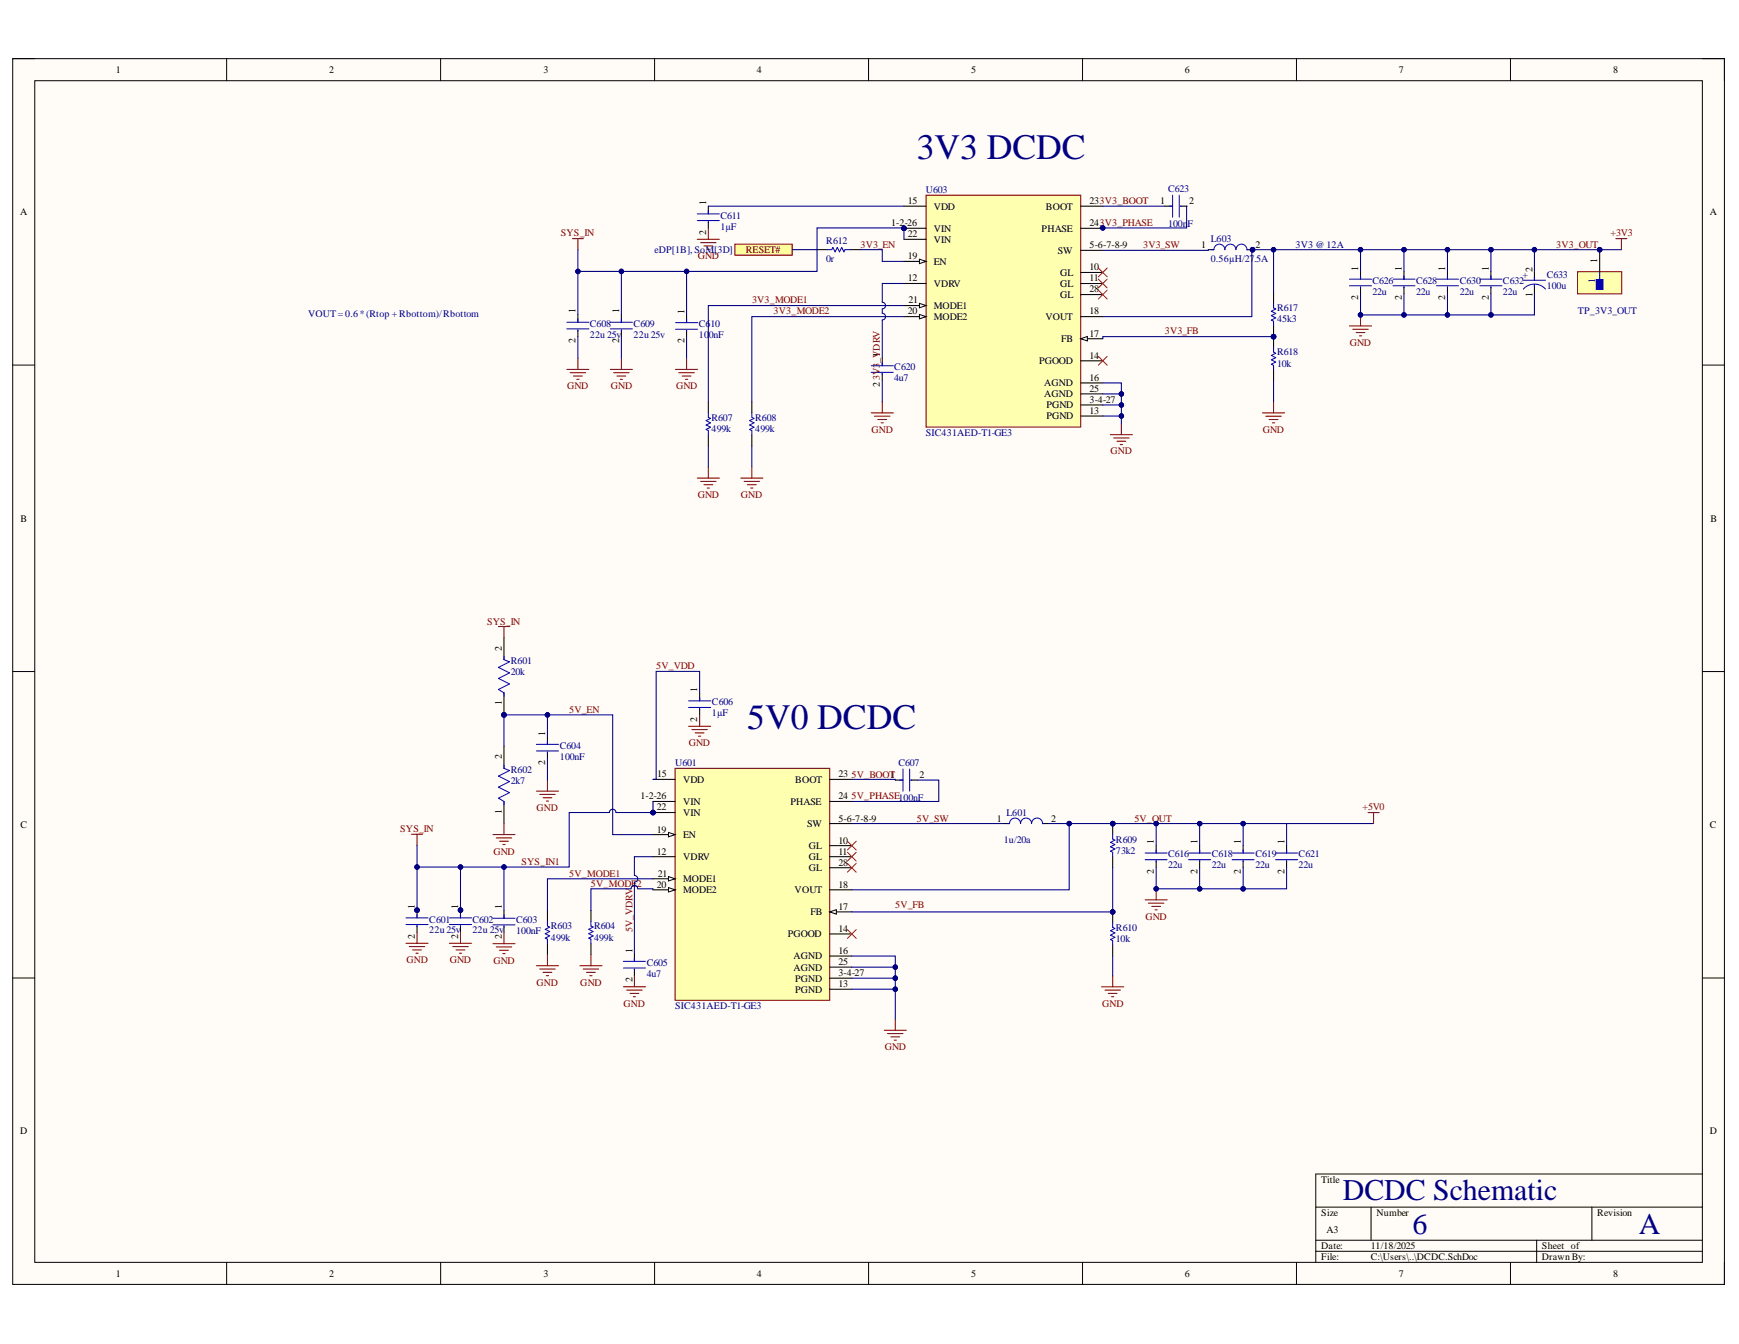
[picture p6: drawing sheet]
<svg xmlns="http://www.w3.org/2000/svg" width="279mm" height="216mm" viewBox="0 0 279 216" stroke-linecap="round" stroke-linejoin="round" font-family="sans-serif">
<defs><g id="words">
<g font-size="5.8" fill="#000080">
<text x="147.3" y="25.5">3V3 DCDC</text>
<text x="120.1" y="117.1">5V0 DCDC</text>
</g>
<g font-size="4.8" fill="#000080">
<text x="215.8" y="192.7">DCDC Schematic</text>
<text x="226.9" y="198.3">6</text>
<text x="263.3" y="198.3">A</text>
</g>
<g font-size="1.6">
<text x="18.6" y="11.8">1</text>
<text x="52.9" y="11.8">2</text>
<text x="87.3" y="11.8">3</text>
<text x="121.6" y="11.8">4</text>
<text x="156" y="11.8">5</text>
<text x="190.4" y="11.8">6</text>
<text x="224.7" y="11.8">7</text>
<text x="259.2" y="11.8">8</text>
<text x="3.2" y="34.6">A</text>
<text x="113.5" y="33" transform="rotate(-90 113.5 33)">1</text>
<text x="145.9" y="32.7">15</text>
<text x="150" y="33.7">VDD</text>
<text x="168" y="33.7">BOOT</text>
<text x="175.1" y="32.7">233V3_BOOT</text>
<text x="186.4" y="32.7">1</text>
<text x="191" y="32.7">2</text>
<text x="274.7" y="34.6">A</text>
<text x="113.5" y="37.7" transform="rotate(-90 113.5 37.7)">2</text>
<text x="143.2" y="36.3">1-2-26</text>
<text x="145.9" y="38.1">22</text>
<text x="145.9" y="41.6">19</text>
<text x="150" y="37.2">VIN</text>
<text x="150" y="39">VIN</text>
<text x="167.4" y="37.2">PHASE</text>
<text x="170" y="40.8">SW</text>
<text x="175.1" y="36.3">243V3_PHASE</text>
<text x="175.1" y="39.8">5-6-7-8-9</text>
<text x="193" y="39.8">1</text>
<text x="201.7" y="39.8">2</text>
<text x="145.9" y="45.2">12</text>
<text x="150" y="42.6">EN</text>
<text x="150" y="46.1">VDRV</text>
<text x="170.3" y="44.3">GL</text>
<text x="170.3" y="46.1">GL</text>
<text x="170.3" y="47.9">GL</text>
<text x="175.1" y="43.4">10</text>
<text x="175.1" y="45.2">11</text>
<text x="175.1" y="47">28</text>
<text x="218.2" y="43.5" transform="rotate(-90 218.2 43.5)">1</text>
<text x="225.2" y="43.5" transform="rotate(-90 225.2 43.5)">1</text>
<text x="232.2" y="43.5" transform="rotate(-90 232.2 43.5)">1</text>
<text x="239.2" y="43.5" transform="rotate(-90 239.2 43.5)">1</text>
<text x="246.2" y="47.7" transform="rotate(-90 246.2 47.7)">1</text>
<text x="246.2" y="43.7" transform="rotate(-90 246.2 43.7)">2</text>
<text x="256.6" y="42.2" transform="rotate(-90 256.6 42.2)">1</text>
<text x="92.5" y="50.3" transform="rotate(-90 92.5 50.3)">1</text>
<text x="99.5" y="50.3" transform="rotate(-90 99.5 50.3)">1</text>
<text x="110" y="50.4" transform="rotate(-90 110 50.4)">1</text>
<text x="145.9" y="50.5">20</text>
<text x="146" y="48.7">21</text>
<text x="150" y="49.7">MODE1</text>
<text x="150" y="51.4">MODE2</text>
<text x="168" y="51.4">VOUT</text>
<text x="175.1" y="50.5">18</text>
<text x="218.2" y="48.2" transform="rotate(-90 218.2 48.2)">2</text>
<text x="225.2" y="48.2" transform="rotate(-90 225.2 48.2)">2</text>
<text x="232.2" y="48.2" transform="rotate(-90 232.2 48.2)">2</text>
<text x="239.2" y="48.2" transform="rotate(-90 239.2 48.2)">2</text>
<text x="92.5" y="55.2" transform="rotate(-90 92.5 55.2)">2</text>
<text x="99.5" y="55.2" transform="rotate(-90 99.5 55.2)">2</text>
<text x="110" y="55.2" transform="rotate(-90 110 55.2)">2</text>
<text x="141.4" y="57.4" transform="rotate(-90 141.4 57.4)">1</text>
<text x="166.9" y="58.5">PGOOD</text>
<text x="170.5" y="55">FB</text>
<text x="175.1" y="54.1">17</text>
<text x="175.1" y="57.6">14</text>
<text x="141.4" y="62.1" transform="rotate(-90 141.4 62.1)">23V3</text>
<text x="167.8" y="62">AGND</text>
<text x="167.8" y="63.8">AGND</text>
<text x="168.1" y="65.6">PGND</text>
<text x="175.1" y="61.2">16</text>
<text x="175.1" y="62.9">25</text>
<text x="175.1" y="64.7">3-4-27</text>
<text x="168.1" y="67.3">PGND</text>
<text x="175.1" y="66.5">13</text>
<text x="3.3" y="83.8">B</text>
<text x="274.8" y="83.8">B</text>
<text x="80.6" y="104.6" transform="rotate(-90 80.6 104.6)">2</text>
<text x="80.6" y="113.3" transform="rotate(-90 80.6 113.3)">1</text>
<text x="112" y="111.2" transform="rotate(-90 112 111.2)">1</text>
<text x="87.6" y="118.2" transform="rotate(-90 87.6 118.2)">1</text>
<text x="112" y="116" transform="rotate(-90 112 116)">2</text>
<text x="80.6" y="122" transform="rotate(-90 80.6 122)">2</text>
<text x="87.6" y="122.9" transform="rotate(-90 87.6 122.9)">2</text>
<text x="105.6" y="124.9">15</text>
<text x="109.7" y="125.7">VDD</text>
<text x="127.8" y="125.7">BOOT</text>
<text x="134.7" y="124.9">23</text>
<text x="143.1" y="124.9">1</text>
<text x="147.7" y="124.9">2</text>
<text x="80.6" y="130.8" transform="rotate(-90 80.6 130.8)">1</text>
<text x="102.9" y="128.4">1-2-26</text>
<text x="105.5" y="130.2">22</text>
<text x="109.7" y="129.3">VIN</text>
<text x="109.7" y="131">VIN</text>
<text x="127" y="129.3">PHASE</text>
<text x="134.7" y="128.4">24</text>
<text x="134.7" y="132">5-6-7-8-9</text>
<text x="160.2" y="132">1</text>
<text x="168.9" y="132">2</text>
<text x="3.3" y="133.1">C</text>
<text x="105.5" y="133.7">19</text>
<text x="105.5" y="137.3">12</text>
<text x="109.7" y="134.6">EN</text>
<text x="129.7" y="132.8">SW</text>
<text x="130" y="136.4">GL</text>
<text x="134.7" y="135.5">10</text>
<text x="134.7" y="137.3">11</text>
<text x="185.4" y="135.6" transform="rotate(-90 185.4 135.6)">1</text>
<text x="192.4" y="135.6" transform="rotate(-90 192.4 135.6)">1</text>
<text x="199.3" y="135.6" transform="rotate(-90 199.3 135.6)">1</text>
<text x="206.4" y="135.6" transform="rotate(-90 206.4 135.6)">1</text>
<text x="274.7" y="133.1">C</text>
<text x="105.5" y="142.6">20</text>
<text x="105.7" y="140.9">21</text>
<text x="109.7" y="141.7">MODE1</text>
<text x="109.7" y="143.5">MODE2</text>
<text x="109.7" y="138.1">VDRV</text>
<text x="127.7" y="143.5">VOUT</text>
<text x="130" y="138.1">GL</text>
<text x="130" y="139.9">GL</text>
<text x="134.7" y="142.6">18</text>
<text x="134.7" y="139.1">28</text>
<text x="185.4" y="140.4" transform="rotate(-90 185.4 140.4)">2</text>
<text x="192.4" y="140.4" transform="rotate(-90 192.4 140.4)">2</text>
<text x="199.3" y="140.4" transform="rotate(-90 199.3 140.4)">2</text>
<text x="206.4" y="140.4" transform="rotate(-90 206.4 140.4)">2</text>
<text x="66.7" y="146" transform="rotate(-90 66.7 146)">1</text>
<text x="73.6" y="146" transform="rotate(-90 73.6 146)">1</text>
<text x="80.6" y="146.1" transform="rotate(-90 80.6 146.1)">1</text>
<text x="130.2" y="147">FB</text>
<text x="134.7" y="146.2">17</text>
<text x="134.7" y="149.7">14</text>
<text x="66.7" y="150.8" transform="rotate(-90 66.7 150.8)">2</text>
<text x="73.6" y="150.8" transform="rotate(-90 73.6 150.8)">2</text>
<text x="80.6" y="150.9" transform="rotate(-90 80.6 150.9)">2</text>
<text x="101.6" y="153" transform="rotate(-90 101.6 153)">1</text>
<text x="126.6" y="150.6">PGOOD</text>
<text x="127.5" y="154.1">AGND</text>
<text x="127.5" y="155.9">AGND</text>
<text x="134.7" y="153.2">16</text>
<text x="134.7" y="155">25</text>
<text x="101.6" y="157.8" transform="rotate(-90 101.6 157.8)">2</text>
<text x="127.8" y="157.7">PGND</text>
<text x="127.8" y="159.5">PGND</text>
<text x="134.7" y="156.8">3-4-27</text>
<text x="134.7" y="158.5">13</text>
<text x="3.2" y="182.2">D</text>
<text x="274.7" y="182.2">D</text>
<text x="212.3" y="190">Title</text>
<text x="212.3" y="195.3">Size</text>
<text x="221.2" y="195.3">Number</text>
<text x="256.6" y="195.3">Revision</text>
<text x="212.3" y="200.7">Date:</text>
<text x="212.3" y="202.4">File:</text>
<text x="213.1" y="198">A3</text>
<text x="220.2" y="200.7">11/18/2025</text>
<text x="220.2" y="202.4">C:\Users\..\DCDC.SchDoc</text>
<text x="247.7" y="200.7">Sheet of</text>
<text x="247.7" y="202.4">Drawn By:</text>
<text x="18.6" y="205.1">1</text>
<text x="52.9" y="205.1">2</text>
<text x="87.3" y="205.1">3</text>
<text x="121.6" y="205.1">4</text>
<text x="156" y="205.1">5</text>
<text x="190.4" y="205.1">6</text>
<text x="224.7" y="205.1">7</text>
<text x="259.2" y="205.1">8</text>
</g>
<g font-size="1.6" fill="#000080">
<text x="115.7" y="35.1">C611</text>
<text x="148.7" y="31">U603</text>
<text x="187.7" y="30.8">C623</text>
<text x="105.2" y="40.6">eDP[1B], SoM[3D]</text>
<text x="115.7" y="36.9">1µF</text>
<text x="132.8" y="39.3">R612</text>
<text x="187.7" y="36.5">100n</text>
<text x="190.8" y="36.5">F</text>
<text x="194.5" y="38.9">L603</text>
<text x="208.1" y="39.8">3V3 @ 12A</text>
<text x="132.8" y="42">0r</text>
<text x="194.5" y="42">0.56µH/27</text>
<text x="201.5" y="42">.5A</text>
<text x="220.5" y="45.6">C626</text>
<text x="220.5" y="47.4">22u</text>
<text x="227.5" y="45.6">C628</text>
<text x="227.5" y="47.4">22u</text>
<text x="234.5" y="45.6">C630</text>
<text x="234.5" y="47.4">22u</text>
<text x="241.5" y="45.6">C632</text>
<text x="241.5" y="47.4">22u</text>
<text x="244.6" y="44.7">+</text>
<text x="248.5" y="44.7">C633</text>
<text x="248.5" y="46.4">100u</text>
<text x="256.3" y="45.5" transform="rotate(-90 256.3 45.5)">1</text>
<text x="49.5" y="50.9">VOUT = 0.6 *(Rtop + Rbottom)/Rbottom</text>
<text x="94.8" y="52.5">C608</text>
<text x="101.8" y="52.5">C609</text>
<text x="112.3" y="52.5">C6</text>
<text x="114.1" y="52.5">10</text>
<text x="205.2" y="50">R617</text>
<text x="205.2" y="51.8">45k3</text>
<text x="253.5" y="50.4">TP_3V3_OUT</text>
<text x="94.8" y="54.2">22u 25v</text>
<text x="101.8" y="54.2">22u 25v</text>
<text x="112.3" y="54.3">10</text>
<text x="113.9" y="54.3">0nF</text>
<text x="143.7" y="59.5">C620</text>
<text x="205.2" y="57.1">R618</text>
<text x="205.2" y="58.9">10k</text>
<text x="143.7" y="61.2">4u7</text>
<text x="114.3" y="67.6">R607</text>
<text x="114.3" y="69.4">499k</text>
<text x="121.3" y="67.6">R608</text>
<text x="121.3" y="69.4">499k</text>
<text x="148.7" y="70">SIC431AED-T1-GE3</text>
<text x="82.1" y="106.7">R601</text>
<text x="82.1" y="108.5">20k</text>
<text x="114.4" y="113.3">C606</text>
<text x="114.4" y="115">1µF</text>
<text x="82.1" y="124.2">R602</text>
<text x="82.1" y="126">2k7</text>
<text x="89.9" y="120.3">C604</text>
<text x="89.9" y="122.1">100nF</text>
<text x="108.5" y="123.1">U601</text>
<text x="144.3" y="123">C607</text>
<text x="161.7" y="131">L601</text>
<text x="161.3" y="135.4">1u/20a</text>
<text x="179.3" y="135.4">R609</text>
<text x="179.3" y="137.1">73k2</text>
<text x="187.7" y="137.7">C616</text>
<text x="194.7" y="137.7">C618</text>
<text x="201.7" y="137.7">C619</text>
<text x="208.6" y="137.7">C621</text>
<text x="187.7" y="139.5">22u</text>
<text x="194.7" y="139.5">22u</text>
<text x="201.7" y="139.5">22u</text>
<text x="208.6" y="139.5">22u</text>
<text x="69" y="148.2">C601</text>
<text x="69" y="149.9">22u 25v</text>
<text x="75.9" y="148.2">C602</text>
<text x="75.9" y="149.9">22u 25v</text>
<text x="82.9" y="148.2">C603</text>
<text x="82.9" y="150">100nF</text>
<text x="88.5" y="149.3">R603</text>
<text x="95.4" y="149.3">R604</text>
<text x="179.3" y="149.5">R610</text>
<text x="88.5" y="151.1">499k</text>
<text x="95.4" y="151.1">499k</text>
<text x="103.9" y="155.1">C605</text>
<text x="179.3" y="151.3">10k</text>
<text x="103.9" y="156.9">4u7</text>
<text x="108.5" y="162.1">SIC431AED-T1-GE3</text>
</g>
<g font-size="1.6" fill="#800000">
<text x="90.1" y="38">SYS_IN</text>
<text x="112.1" y="41.6">GND</text>
<text x="119.8" y="40.6">RESET#</text>
<text x="138.3" y="39.8">3V3_EN</text>
<text x="183.7" y="39.8">3V3_SW</text>
<text x="250" y="39.8">3V3_OUT</text>
<text x="258.7" y="38">+3V3</text>
<text x="120.8" y="48.7">3V3_MODE1</text>
<text x="124.3" y="50.5">3V3_MODE2</text>
<text x="187.2" y="53.7">3V3_FB</text>
<text x="141.4" y="58.3" transform="rotate(-90 141.4 58.3)">_VDRV</text>
<text x="216.9" y="55.6">GND</text>
<text x="91.1" y="62.5">GND</text>
<text x="98.1" y="62.5">GND</text>
<text x="108.6" y="62.5">GND</text>
<text x="140" y="69.5">GND</text>
<text x="202.9" y="69.5">GND</text>
<text x="178.4" y="73">GND</text>
<text x="112.1" y="80">GND</text>
<text x="119" y="80">GND</text>
<text x="78.3" y="100.3">SYS_IN</text>
<text x="105.4" y="107.5">5V_VDD</text>
<text x="91.5" y="114.5">5V_EN</text>
<text x="110.7" y="119.9">GND</text>
<text x="136.8" y="124.9">5V_BOOT</text>
<text x="86.2" y="130.3">GND</text>
<text x="136.8" y="128.4">5V_PHASE100nF</text>
<text x="147.3" y="132">5V_SW</text>
<text x="182.3" y="132">5V_OUT</text>
<text x="218.9" y="130.2">+5V0</text>
<text x="64.3" y="133.7">SYS_IN</text>
<text x="79.3" y="137.3">GND</text>
<text x="83.8" y="138.9">SYS_IN1</text>
<text x="91.5" y="140.9">5V_MODE1</text>
<text x="94.9" y="142.5">5V_MODE</text>
<text x="102.3" y="142.5">2</text>
<text x="101.6" y="149.7" transform="rotate(-90 101.6 149.7)">5V_VDRV</text>
<text x="143.8" y="145.9">5V_FB</text>
<text x="184" y="147.8">GND</text>
<text x="65.3" y="154.7">GND</text>
<text x="72.3" y="154.7">GND</text>
<text x="79.3" y="154.8">GND</text>
<text x="86.2" y="158.4">GND</text>
<text x="93.2" y="158.4">GND</text>
<text x="100.2" y="161.7">GND</text>
<text x="177.1" y="161.7">GND</text>
<text x="142.1" y="168.7">GND</text>
</g>
</g></defs>
<path d="M2 9.4h275.1v196.9h-275.1z" fill-rule="evenodd" fill="#fffcf8"/>
<path d="M2 9.4h275.1v196.9h-275.1z" fill="none" stroke="#000" stroke-width=".16"/>
<path d="M5.6 13h267.9v189.8h-267.9z" fill-rule="evenodd" fill="#fffcf8"/>
<g fill="none" stroke="#000" stroke-width=".16">
<path d="M2 9.4h3.6M5.6 13h267.9v189.8h-267.9zM36.4 9.4v3.6M70.8 9.4v3.6M105.2 9.4v3.6M139.5 9.4v3.6M173.9 9.4v3.6M208.3 9.4v3.6M242.7 9.4v3.6M273.5 9.4h3.6v3.6M2 58.6h3.6M273.5 58.6h3.6"/>
<path d="M2 107.9h3.6M273.5 107.9h3.6M2 157.1h3.6M273.5 157.1h3.6M211.4 193.9h62.1M211.4 199.2h62.1M220.3 193.9v5.3M246.9 199.2v3.6M255.8 193.9v5.3M273.5 188.6h-62.1v14.2M36.4 202.8v3.5M70.8 202.8v3.5"/>
<path d="M105.2 202.8v3.5M139.6 202.8v3.5M173.9 202.8v3.5M208.3 202.8v3.5M211.4 201h62.1M242.7 202.8v3.5M277.1 202.8v3.5"/>
</g>
<circle cx="145.2" cy="36.7" r=".36" fill="#000080"/>
<circle cx="145.2" cy="36.7" r=".36" fill="none" stroke="#000080" stroke-width=".16"/>
<path d="M148.8 31.4h24.8v37.2h-24.8z" fill-rule="evenodd" fill="#ffffb0"/>
<path d="M148.8 31.4h24.8v37.2h-24.8z" fill="none" stroke="#800000" stroke-width=".17"/>
<path d="M145.2 33.1h3.6M145.2 36.7h3.6" fill="none" stroke="#000" stroke-width=".17"/>
<circle cx="145.2" cy="36.7" r=".36" fill="#000080"/>
<circle cx="145.2" cy="36.7" r=".36" fill="none" stroke="#000080" stroke-width=".16"/>
<path d="M145.2 38.4h3.6M145.2 49.1h3.6M173.6 43.8h3.6M173.6 45.5h3.6" fill="none" stroke="#000" stroke-width=".17"/>
<path d="M147.7 48.7l1.1 .4-1.1 .3z" fill="#f8fcff"/>
<path d="M147.7 48.7l1.1 .4-1.1 .3z" fill="none" stroke="#000" stroke-width=".16"/>
<path d="M145.2 50.9h3.6" fill="none" stroke="#000" stroke-width=".17"/>
<path d="M147.7 50.5l1.1 .4-1.1 .3z" fill="#f8fcff"/>
<path d="M147.7 50.5l1.1 .4-1.1 .3z" fill="none" stroke="#000" stroke-width=".16"/>
<path d="M173.6 33.1h3.6M145.2 42h3.6" fill="none" stroke="#000" stroke-width=".17"/>
<path d="M147.7 41.6l1.1 .4-1.1 .3z" fill="#f8fcff"/>
<path d="M147.7 41.6l1.1 .4-1.1 .3z" fill="none" stroke="#000" stroke-width=".16"/>
<path d="M173.6 54.4h3.6" fill="none" stroke="#000" stroke-width=".17"/>
<path d="M173.6 54.4l1.1-.3v.7z" fill="#f8fcff"/>
<path d="M173.6 54.4l1.1-.3v.7z" fill="none" stroke="#000" stroke-width=".16"/>
<path d="M173.6 36.7h3.6M145.2 45.5h3.6M173.6 58h3.6M173.6 40.2h3.6M173.6 50.9h3.6M173.6 47.3h3.6M173.6 61.5h3.6M173.6 63.3h3.6M173.6 65.1h3.6M173.6 66.8h3.6" fill="none" stroke="#000" stroke-width=".17"/>
<path d="M178.4 69.8h3.5M178.9 70.4h2.5M179.5 70.9h1.4M180 71.4h.3M180.2 68v1.8" fill="none" stroke="#800000" stroke-width=".17"/>
<path d="M176.5 57.3l1.4 1.4M177.9 57.3l-1.4 1.4" fill="none" stroke="#f00" stroke-width=".16"/>
<circle cx="204.6" cy="54.1" r=".35" fill="#000080"/>
<circle cx="204.6" cy="54.1" r=".35" fill="none" stroke="#000080" stroke-width=".16"/>
<path d="M204.6 54.1v1.8" fill="none" stroke="#000" stroke-width=".17"/>
<circle cx="204.6" cy="54.1" r=".35" fill="#000080"/>
<circle cx="204.6" cy="54.1" r=".35" fill="none" stroke="#000080" stroke-width=".16"/>
<path d="M204.6 59.4v1.8" fill="none" stroke="#000" stroke-width=".17"/>
<path d="M204.6 55.9v.7l.4 .1-.7 .4 .7 .4-.7 .3 .7 .4-.7 .3 .3 .2v.7" fill="none" stroke="#00f" stroke-width=".17"/>
<path d="M202.8 66.3h3.6M203.4 66.9h2.5M203.9 67.4h1.4M204.4 67.9h.4M204.6 64.6v1.7" fill="none" stroke="#800000" stroke-width=".17"/>
<circle cx="204.6" cy="54.1" r=".35" fill="#000080"/>
<circle cx="204.6" cy="54.1" r=".35" fill="none" stroke="#000080" stroke-width=".16"/>
<path d="M204.6 47v1.8M204.6 52.3v1.8" fill="none" stroke="#000" stroke-width=".17"/>
<circle cx="204.6" cy="54.1" r=".35" fill="#000080"/>
<circle cx="204.6" cy="54.1" r=".35" fill="none" stroke="#000080" stroke-width=".16"/>
<path d="M204.6 48.8v.7l.4 .1-.7 .4 .7 .4-.7 .3 .7 .4-.7 .3 .3 .2v.7" fill="none" stroke="#00f" stroke-width=".17"/>
<path d="M176.5 46.6l1.4 1.4M176.5 44.8l1.4 1.5M176.5 43.1l1.4 1.4M177.9 46.6l-1.4 1.4M177.9 44.8l-1.4 1.5M177.9 43.1l-1.4 1.4" fill="none" stroke="#f00" stroke-width=".16"/>
<circle cx="201.2" cy="40.1" r=".35" fill="#000080"/>
<circle cx="201.2" cy="40.1" r=".35" fill="none" stroke="#000080" stroke-width=".16"/>
<path d="M194.1 40.1h.9M200.3 40.1h.9" fill="none" stroke="#000" stroke-width=".17"/>
<circle cx="201.2" cy="40.1" r=".35" fill="#000080"/>
<circle cx="201.2" cy="40.1" r=".35" fill="none" stroke="#000080" stroke-width=".16"/>
<g fill="none" stroke="#00f" stroke-width=".17">
<path d="M187.9 33.1h.5M188.4 31.4v3.5M189.5 31.4v3.5M189.6 33.1h.2M194.7 40.1h.3a.89 .89 0 0 1 .9-.9 .89 .89 0 0 1 .9 .9 .89 .89 0 0 1 .9-.9 .89 .89 0 0 1 .9 .9 .88 .88 0 0 1 .9-.9 .88 .88 0 0 1 .8 .9h.2M216.8 44.8h3.6M216.8 45.9h3.6M218.6 44.3v.5M218.6 46.1v.2M223.8 44.8h3.5M223.8 45.9h3.5M225.6 44.3v.5"/>
<path d="M225.6 46.1v.2M230.8 44.8h3.5M230.8 45.9h3.5M232.6 44.3v.5M232.6 46.1v.2M237.8 44.8h3.5M237.8 45.9h3.5M239.5 44.3v.5M239.5 46.1v.2"/>
</g>
<path d="M187.2 33.1h1.2M189.6 33.1h1.1M218.6 43.6v1.2M218.6 46.1v1.1M225.6 43.6v1.2M225.6 46.1v1.1M232.6 43.6v1.2M232.6 46.1v1.1M239.5 43.6v1.2M239.5 46.1v1.1" fill="none" stroke="#000" stroke-width=".17"/>
<path d="M216.8 52.4h3.6M217.3 52.9h2.5M217.9 53.4h1.4M218.4 54h.4M218.6 50.6v1.8" fill="none" stroke="#800000" stroke-width=".17"/>
<circle cx="218.6" cy="50.6" r=".35" fill="#000080"/>
<circle cx="218.6" cy="50.6" r=".35" fill="none" stroke="#000080" stroke-width=".16"/>
<path d="M113.8 33.1v1.3M113.8 35.6v1.1M246.5 43.6v1.4M246.5 45.7v1.5M113.8 64.6v1.7M113.8 69.9v1.7M120.8 64.6v1.7M120.8 69.9v1.7" fill="none" stroke="#000" stroke-width=".17"/>
<path d="M112 34.4h3.6M112 35.4h3.6M113.8 33.8v.6M113.8 35.6v.2M244.8 46.4a2.37 2.37 0 0 1 3.5 0M244.8 45h3.5M246.5 44.5v.5M246.5 45.7v.4M113.8 66.3v.7l.4 .2-.7 .4 .7 .3-.7 .4 .7 .3-.7 .4 .3 .2v.7M120.8 66.3v.7l.3 .2-.7 .4 .7 .3-.7 .4 .7 .3-.7 .4 .4 .2v.7" fill="none" stroke="#00f" stroke-width=".17"/>
<g fill="none" stroke="#800000" stroke-width=".17">
<path d="M112 38.4h3.6M112.6 39h2.4M113.1 39.5h1.4M113.8 36.7v1.7M259.6 38.3h1.8M260.5 38.3v1.8M113.6 40h.4M112 76.8h3.6M112.6 77.3h2.4M113.1 77.9h1.4M113.6 78.4h.4M113.8 75v1.8"/>
<path d="M119 76.8h3.6M119.5 77.3h2.5M120.1 77.9h1.4M120.6 78.4h.4M120.8 75v1.8"/>
</g>
<path d="M118.1 39.2h9.2v1.8h-9.2z" fill-rule="evenodd" fill="#ffff80"/>
<path d="M118.1 39.2h9.2v1.8h-9.2z" fill="none" stroke="#800000" stroke-width=".16"/>
<path d="M92.8 50.5v1.3M92.8 53v1.1M99.8 50.5v1.3M99.8 53v1.1M110.3 50.6v1.2M110.3 53.1v1M131.2 40.1h1.7M136.5 40.1h1.8M141.7 57.5v1.3M141.7 60v1.1" fill="none" stroke="#000" stroke-width=".17"/>
<g fill="none" stroke="#00f" stroke-width=".17">
<path d="M91.1 51.8h3.5M91.1 52.8h3.5M92.8 51.2v.6M92.8 53v.2M98.1 51.8h3.5M98.1 52.8h3.5M99.8 51.2v.6M99.8 53v.2M108.5 51.8h3.6M108.5 52.9h3.6M110.3 51.3v.5M110.3 53.1v.1"/>
<path d="M132.9 40.1h.7l.2-.3 .4 .7 .3-.7 .4 .7 .3-.7 .4 .7 .2-.4h.7M140 58.8h3.5M140 59.8h3.5M141.7 58.2v.6M141.7 60v.2"/>
</g>
<g fill="none" stroke="#800000" stroke-width=".17">
<path d="M91.1 59.3h3.5M91.6 59.9h2.5M92.8 57.6v1.7M98.1 59.3h3.5M98.6 59.9h2.5M99.8 57.6v1.7M108.5 59.3h3.6M109.1 59.9h2.5M110.3 57.6v1.7M92.1 60.4h1.5M92.7 60.9h.3M99.1 60.4h1.4"/>
<path d="M99.7 60.9h.3M109.6 60.4h1.4M110.1 60.9h.4M140 66.3h3.5M140.5 66.9h2.5M141 67.4h1.5M141.6 67.9h.3M141.7 64.6v1.7"/>
</g>
<circle cx="104.9" cy="130.5" r=".36" fill="#000080"/>
<circle cx="104.9" cy="130.5" r=".36" fill="none" stroke="#000080" stroke-width=".16"/>
<path d="M108.5 123.4h24.8v37.3h-24.8z" fill-rule="evenodd" fill="#ffffb0"/>
<path d="M108.5 123.4h24.8v37.3h-24.8z" fill="none" stroke="#800000" stroke-width=".17"/>
<path d="M104.9 125.2h3.6M104.9 128.7h3.6M104.9 130.5h3.6" fill="none" stroke="#000" stroke-width=".17"/>
<circle cx="104.9" cy="130.5" r=".36" fill="#000080"/>
<circle cx="104.9" cy="130.5" r=".36" fill="none" stroke="#000080" stroke-width=".16"/>
<path d="M133.3 135.8h3.6M133.3 137.6h3.6M104.9 141.2h3.6" fill="none" stroke="#000" stroke-width=".17"/>
<path d="M107.4 140.8l1.1 .4-1.1 .3z" fill="#f8fcff"/>
<path d="M107.4 140.8l1.1 .4-1.1 .3z" fill="none" stroke="#000" stroke-width=".16"/>
<path d="M104.9 142.9h3.6" fill="none" stroke="#000" stroke-width=".17"/>
<path d="M107.4 142.6l1.1 .3-1.1 .4z" fill="#f8fcff"/>
<path d="M107.4 142.6l1.1 .3-1.1 .4z" fill="none" stroke="#000" stroke-width=".16"/>
<path d="M104.9 134.1h3.6M133.3 125.2h3.6" fill="none" stroke="#000" stroke-width=".17"/>
<path d="M107.4 133.7l1.1 .4-1.1 .3z" fill="#f8fcff"/>
<path d="M107.4 133.7l1.1 .4-1.1 .3z" fill="none" stroke="#000" stroke-width=".16"/>
<path d="M133.3 146.5h3.6" fill="none" stroke="#000" stroke-width=".17"/>
<path d="M133.3 146.5l1.1-.4v.7z" fill="#f8fcff"/>
<path d="M133.3 146.5l1.1-.4v.7z" fill="none" stroke="#000" stroke-width=".16"/>
<g fill="none" stroke="#000" stroke-width=".17">
<path d="M104.9 137.6h3.6M133.3 128.7h3.6M133.3 132.3h3.6M133.3 139.4h3.6M143.8 125.3h1.3M146.3 125.3h1.1M161.3 132.3h.9M167.5 132.3h.9M133.3 150h3.6M133.3 142.9h3.6M133.3 153.6h3.6M133.3 155.4h3.6"/>
<path d="M133.3 157.1h3.6M133.3 158.9h3.6"/>
</g>
<path d="M144.6 125.3h.5M145.1 123.5v3.6M146.1 123.5v3.6M146.3 125.3h.2M161.8 132.3h.4a.89 .89 0 0 1 .9-.9 .89 .89 0 0 1 .9 .9 .89 .89 0 0 1 .9-.9 .89 .89 0 0 1 .8 .9 .89 .89 0 0 1 .9-.9 .89 .89 0 0 1 .9 .9h.2" fill="none" stroke="#00f" stroke-width=".17"/>
<path d="M136.1 138.7l1.5 1.4M136.1 136.9l1.5 1.4M137.6 138.7l-1.5 1.4M137.6 136.9l-1.5 1.4" fill="none" stroke="#f00" stroke-width=".16"/>
<circle cx="178.8" cy="132.3" r=".35" fill="#000080"/>
<circle cx="178.8" cy="132.3" r=".35" fill="none" stroke="#000080" stroke-width=".16"/>
<path d="M178.8 132.3v1.8" fill="none" stroke="#000" stroke-width=".17"/>
<circle cx="178.8" cy="132.3" r=".35" fill="#000080"/>
<circle cx="178.8" cy="132.3" r=".35" fill="none" stroke="#000080" stroke-width=".16"/>
<path d="M178.8 137.6v1.8" fill="none" stroke="#000" stroke-width=".17"/>
<path d="M178.8 134.1v.7l.3 .2-.7 .3 .7 .4-.7 .3 .7 .4-.7 .3 .4 .2v.7" fill="none" stroke="#00f" stroke-width=".17"/>
<circle cx="178.8" cy="146.5" r=".35" fill="#000080"/>
<circle cx="178.8" cy="146.5" r=".35" fill="none" stroke="#000080" stroke-width=".16"/>
<path d="M178.8 146.5v1.8" fill="none" stroke="#000" stroke-width=".17"/>
<circle cx="178.8" cy="146.5" r=".35" fill="#000080"/>
<circle cx="178.8" cy="146.5" r=".35" fill="none" stroke="#000080" stroke-width=".16"/>
<path d="M185.8 135.8v1.2M185.8 138.3v1M192.7 135.8v1.2M192.7 138.3v1M199.7 135.8v1.2M199.7 138.3v1M206.7 135.8v1.2M206.7 138.3v1M178.8 151.8v1.8" fill="none" stroke="#000" stroke-width=".17"/>
<g fill="none" stroke="#00f" stroke-width=".17">
<path d="M184 137h3.5M184 138.1h3.5M185.8 136.5v.5M185.8 138.3v.2M191 137h3.5M191 138.1h3.5M192.7 136.5v.5M192.7 138.3v.2M198 137h3.5M198 138.1h3.5M199.7 136.5v.5M199.7 138.3v.2"/>
<path d="M204.9 137h3.6M204.9 138.1h3.6M206.7 136.5v.5M206.7 138.3v.2M178.8 148.3v.7l.3 .2-.7 .3 .7 .4-.7 .3 .7 .4-.7 .3 .4 .2v.7"/>
</g>
<path d="M177 158.5h3.5M177.5 159h2.5M178.1 159.6h1.4M178.8 156.7v1.8M184 144.6h3.5M184.5 145.1h2.5M185.1 145.6h1.4M185.6 146.1h.3M185.8 142.8v1.8M178.6 160.1h.4" fill="none" stroke="#800000" stroke-width=".17"/>
<circle cx="185.8" cy="142.8" r=".35" fill="#000080"/>
<circle cx="185.8" cy="142.8" r=".35" fill="none" stroke="#000080" stroke-width=".16"/>
<path d="M88 146.3v1.7M88 151.6v1.8M94.9 146.3v1.7M94.9 151.6v1.8M101.9 153.2v1.2M101.9 155.7v1" fill="none" stroke="#000" stroke-width=".17"/>
<path d="M88 148v.8l.3 .1-.7 .4 .7 .3-.7 .4 .7 .3-.7 .4 .4 .2v.7M94.9 148v.8l.4 .1-.7 .4 .7 .3-.7 .4 .7 .3-.7 .4 .3 .2v.7M100.2 154.4h3.5M100.2 155.5h3.5M101.9 153.9v.5M101.9 155.7v.2" fill="none" stroke="#00f" stroke-width=".17"/>
<path d="M100.2 158.5h3.5M100.7 159h2.5M101.2 159.6h1.4M101.9 156.7v1.8M101.8 160.1h.3" fill="none" stroke="#800000" stroke-width=".17"/>
<circle cx="81" cy="114.8" r=".35" fill="#000080"/>
<circle cx="81" cy="114.8" r=".35" fill="none" stroke="#000080" stroke-width=".16"/>
<path d="M81 111.3v3.5" fill="none" stroke="#000" stroke-width=".17"/>
<circle cx="81" cy="114.8" r=".35" fill="#000080"/>
<circle cx="81" cy="114.8" r=".35" fill="none" stroke="#000080" stroke-width=".16"/>
<path d="M81 102.4v3.6M81 119.9v3.5M88 118.3v1.3M112.4 111.3v1.3M112.4 113.8v1.1M81 128.7v3.6M88 120.8v1.1M81 146.3v1.2M81 148.8v1" fill="none" stroke="#000" stroke-width=".17"/>
<g fill="none" stroke="#00f" stroke-width=".17">
<path d="M81 105.4v.6l.9 .3-1.8 .9 1.8 .9-1.8 .9 1.8 .9-1.8 .9 .9 .5v.5M86.2 119.6h3.5M88 119v.6M110.6 112.6h3.6M110.6 113.6h3.6M112.4 112.1v.5M112.4 113.8v.2M81 122.9v.5l.9 .4-1.8 .9 1.8 .9-1.8 .8 1.8 .9-1.8 .9 .9 .5v.6M86.2 120.6h3.5M88 120.8v.2M79.2 147.5h3.5M79.2 148.6h3.5"/>
<path d="M81 147v.5M81 148.8v.1"/>
</g>
<g fill="none" stroke="#800000" stroke-width=".17">
<path d="M110.6 116.7h3.6M111.2 117.2h2.4M111.7 117.7h1.4M112.2 118.3h.4M112.4 114.9v1.8M79.2 134.1h3.5M79.7 134.6h2.5M80.3 135.1h1.4M80.8 135.7h.4M81 132.3v1.8M86.2 127.1h3.5M86.7 127.6h2.5"/>
<path d="M87.2 128.2h1.5M87.8 128.7h.3M88 125.3v1.8M86.2 155.1h3.5M86.7 155.7h2.5M87.2 156.2h1.5M87.8 156.7h.3M88 153.4v1.7M93.2 155.1h3.5M93.7 155.7h2.5M94.2 156.2h1.5M94.8 156.7h.3"/>
<path d="M94.9 153.4v1.7"/>
</g>
<circle cx="74" cy="146.2" r=".36" fill="#000080"/>
<circle cx="74" cy="146.2" r=".36" fill="none" stroke="#000080" stroke-width=".16"/>
<path d="M74 146.2v1.2" fill="none" stroke="#000" stroke-width=".17"/>
<circle cx="74" cy="146.2" r=".36" fill="#000080"/>
<circle cx="74" cy="146.2" r=".36" fill="none" stroke="#000080" stroke-width=".16"/>
<path d="M74 148.7v1.1" fill="none" stroke="#000" stroke-width=".17"/>
<path d="M72.2 147.4h3.6M72.2 148.5h3.6M74 146.9v.5M74 148.7v.2" fill="none" stroke="#00f" stroke-width=".17"/>
<circle cx="67" cy="146.2" r=".36" fill="#000080"/>
<circle cx="67" cy="146.2" r=".36" fill="none" stroke="#000080" stroke-width=".16"/>
<path d="M67 146.2v1.2" fill="none" stroke="#000" stroke-width=".17"/>
<circle cx="67" cy="146.2" r=".36" fill="#000080"/>
<circle cx="67" cy="146.2" r=".36" fill="none" stroke="#000080" stroke-width=".16"/>
<path d="M67 148.7v1.1" fill="none" stroke="#000" stroke-width=".17"/>
<path d="M65.2 147.4h3.6M65.2 148.5h3.6M67 146.9v.5M67 148.7v.2" fill="none" stroke="#00f" stroke-width=".17"/>
<g fill="none" stroke="#800000" stroke-width=".17">
<path d="M65.2 151.5h3.6M65.8 152.1h2.4M66.3 152.6h1.4M66.8 153.1h.4M67 149.8v1.7M72.2 151.5h3.6M72.7 152.1h2.5M73.3 152.6h1.4M73.8 153.1h.4M74 149.8v1.7M79.2 151.6h3.5M79.7 152.1h2.5"/>
<path d="M80.3 152.7h1.4M80.8 153.2h.4M81 149.8v1.8M142.1 165.5h3.5M142.6 166h2.5M143.1 166.6h1.5M143.7 167.1h.3M143.8 163.7v1.8"/>
</g>
<path d="M136.1 149.3l1.5 1.4M137.6 149.3l-1.5 1.4" fill="none" stroke="#f00" stroke-width=".16"/>
<circle cx="257" cy="40.1" r=".35" fill="#000080"/>
<circle cx="257" cy="40.1" r=".35" fill="none" stroke="#000080" stroke-width=".16"/>
<path d="M253.5 43.7h7.1v3.5h-7.1z" fill-rule="evenodd" fill="#ffffb0"/>
<path d="M253.5 43.7h7.1v3.5h-7.1z" fill="none" stroke="#800000" stroke-width=".17"/>
<path d="M256.5 44.9h1v1.6h-1z" fill-rule="evenodd" fill="#00f"/>
<path d="M256.5 44.9h1v1.6h-1zM257 43.7v1.2" fill="none" stroke="#00f" stroke-width=".17"/>
<path d="M257 40.1v3.6" fill="none" stroke="#000" stroke-width=".17"/>
<circle cx="257" cy="40.1" r=".35" fill="#000080"/>
<circle cx="257" cy="40.1" r=".35" fill="none" stroke="#000080" stroke-width=".16"/>
<path d="M136.1 135.1l1.5 1.5M137.6 135.1l-1.5 1.5" fill="none" stroke="#f00" stroke-width=".16"/>
<path d="M92 38.3h1.7M92.8 38.3v1.8M80.1 100.6h1.8M81 100.6v1.8M66.1 134h1.8M67 134v1.8" fill="none" stroke="#800000" stroke-width=".17"/>
<path d="M145.2 36.7v1.7" fill="none" stroke="#000080" stroke-width=".17"/>
<circle cx="145.2" cy="36.7" r=".36" fill="#000080"/>
<circle cx="145.2" cy="36.7" r=".36" fill="none" stroke="#000080" stroke-width=".16"/>
<path d="M194.1 40.1v.1h-16.9M201.2 40.1h-.1v10.8h-23.9M204.6 61.2v3.4" fill="none" stroke="#000080" stroke-width=".17"/>
<circle cx="201.2" cy="40.1" r=".35" fill="#000080"/>
<circle cx="201.2" cy="40.1" r=".35" fill="none" stroke="#000080" stroke-width=".16"/>
<path d="M204.6 40.1v6.9" fill="none" stroke="#000080" stroke-width=".17"/>
<circle cx="204.6" cy="40.1" r=".35" fill="#000080"/>
<circle cx="204.6" cy="40.1" r=".35" fill="none" stroke="#000080" stroke-width=".16"/>
<path d="M201.2 40.1h17.4v3.5" fill="none" stroke="#000080" stroke-width=".17"/>
<circle cx="201.2" cy="40.1" r=".35" fill="#000080"/>
<circle cx="201.2" cy="40.1" r=".35" fill="none" stroke="#000080" stroke-width=".16"/>
<circle cx="204.6" cy="40.1" r=".35" fill="#000080"/>
<circle cx="204.6" cy="40.1" r=".35" fill="none" stroke="#000080" stroke-width=".16"/>
<circle cx="218.6" cy="40.1" r=".35" fill="#000080"/>
<circle cx="218.6" cy="40.1" r=".35" fill="none" stroke="#000080" stroke-width=".16"/>
<path d="M218.6 40.1h7v3.5" fill="none" stroke="#000080" stroke-width=".17"/>
<circle cx="218.6" cy="40.1" r=".35" fill="#000080"/>
<circle cx="218.6" cy="40.1" r=".35" fill="none" stroke="#000080" stroke-width=".16"/>
<circle cx="225.6" cy="40.1" r=".35" fill="#000080"/>
<circle cx="225.6" cy="40.1" r=".35" fill="none" stroke="#000080" stroke-width=".16"/>
<path d="M225.6 40.1h7v3.5" fill="none" stroke="#000080" stroke-width=".17"/>
<circle cx="225.6" cy="40.1" r=".35" fill="#000080"/>
<circle cx="225.6" cy="40.1" r=".35" fill="none" stroke="#000080" stroke-width=".16"/>
<circle cx="232.6" cy="40.1" r=".35" fill="#000080"/>
<circle cx="232.6" cy="40.1" r=".35" fill="none" stroke="#000080" stroke-width=".16"/>
<path d="M232.6 40.1h6.9v3.5" fill="none" stroke="#000080" stroke-width=".17"/>
<circle cx="232.6" cy="40.1" r=".35" fill="#000080"/>
<circle cx="232.6" cy="40.1" r=".35" fill="none" stroke="#000080" stroke-width=".16"/>
<circle cx="239.5" cy="40.1" r=".35" fill="#000080"/>
<circle cx="239.5" cy="40.1" r=".35" fill="none" stroke="#000080" stroke-width=".16"/>
<path d="M232.6 47.2v3.4h6.9v-3.4" fill="none" stroke="#000080" stroke-width=".17"/>
<circle cx="239.5" cy="50.6" r=".35" fill="#000080"/>
<circle cx="239.5" cy="50.6" r=".35" fill="none" stroke="#000080" stroke-width=".16"/>
<circle cx="232.6" cy="50.6" r=".35" fill="#000080"/>
<circle cx="232.6" cy="50.6" r=".35" fill="none" stroke="#000080" stroke-width=".16"/>
<path d="M225.6 47.2v3.4h7" fill="none" stroke="#000080" stroke-width=".17"/>
<circle cx="225.6" cy="50.6" r=".35" fill="#000080"/>
<circle cx="225.6" cy="50.6" r=".35" fill="none" stroke="#000080" stroke-width=".16"/>
<circle cx="232.6" cy="50.6" r=".35" fill="#000080"/>
<circle cx="232.6" cy="50.6" r=".35" fill="none" stroke="#000080" stroke-width=".16"/>
<path d="M218.6 47.2v3.4h7" fill="none" stroke="#000080" stroke-width=".17"/>
<circle cx="225.6" cy="50.6" r=".35" fill="#000080"/>
<circle cx="225.6" cy="50.6" r=".35" fill="none" stroke="#000080" stroke-width=".16"/>
<circle cx="218.6" cy="50.6" r=".35" fill="#000080"/>
<circle cx="218.6" cy="50.6" r=".35" fill="none" stroke="#000080" stroke-width=".16"/>
<path d="M239.5 40.1h7v3.4" fill="none" stroke="#000080" stroke-width=".17"/>
<circle cx="239.5" cy="40.1" r=".35" fill="#000080"/>
<circle cx="239.5" cy="40.1" r=".35" fill="none" stroke="#000080" stroke-width=".16"/>
<circle cx="246.5" cy="40.1" r=".35" fill="#000080"/>
<circle cx="246.5" cy="40.1" r=".35" fill="none" stroke="#000080" stroke-width=".16"/>
<path d="M246.5 47.2v3.4h-7" fill="none" stroke="#000080" stroke-width=".17"/>
<circle cx="239.5" cy="50.6" r=".35" fill="#000080"/>
<circle cx="239.5" cy="50.6" r=".35" fill="none" stroke="#000080" stroke-width=".16"/>
<path d="M246.5 40.1h14" fill="none" stroke="#000080" stroke-width=".17"/>
<circle cx="246.5" cy="40.1" r=".35" fill="#000080"/>
<circle cx="246.5" cy="40.1" r=".35" fill="none" stroke="#000080" stroke-width=".16"/>
<circle cx="257" cy="40.1" r=".35" fill="#000080"/>
<circle cx="257" cy="40.1" r=".35" fill="none" stroke="#000080" stroke-width=".16"/>
<path d="M113.8 33.1h31.4M145.2 36.7l-13.9-.1v7h-38.5v-3.5M127.3 40.1h3.9M138.3 40.1h3.4v1.9h3.5M145.2 50.9h-24.4v13.7M145.2 49.1h-31.4v15.5M145.2 45.5h-3.5v3.1a.53 .53 0 0 1 .6 .5 .53 .53 0 0 1-.6 .5v.7a.53 .53 0 0 1 .6 .6 .53 .53 0 0 1-.6 .5v6.1M113.8 71.6v3.4M120.8 71.6v3.4M141.7 61.1v3.5" fill="none" stroke="#000080" stroke-width=".17"/>
<circle cx="145.2" cy="36.7" r=".36" fill="#000080"/>
<circle cx="145.2" cy="36.7" r=".36" fill="none" stroke="#000080" stroke-width=".16"/>
<circle cx="110.3" cy="43.6" r=".35" fill="#000080"/>
<circle cx="110.3" cy="43.6" r=".35" fill="none" stroke="#000080" stroke-width=".16"/>
<circle cx="99.8" cy="43.6" r=".35" fill="#000080"/>
<circle cx="99.8" cy="43.6" r=".35" fill="none" stroke="#000080" stroke-width=".16"/>
<circle cx="92.8" cy="43.6" r=".35" fill="#000080"/>
<circle cx="92.8" cy="43.6" r=".35" fill="none" stroke="#000080" stroke-width=".16"/>
<path d="M92.8 43.6v6.9" fill="none" stroke="#000080" stroke-width=".17"/>
<circle cx="92.8" cy="43.6" r=".35" fill="#000080"/>
<circle cx="92.8" cy="43.6" r=".35" fill="none" stroke="#000080" stroke-width=".16"/>
<path d="M110.3 43.6v7" fill="none" stroke="#000080" stroke-width=".17"/>
<circle cx="110.3" cy="43.6" r=".35" fill="#000080"/>
<circle cx="110.3" cy="43.6" r=".35" fill="none" stroke="#000080" stroke-width=".16"/>
<path d="M99.8 43.6v6.9" fill="none" stroke="#000080" stroke-width=".17"/>
<circle cx="99.8" cy="43.6" r=".35" fill="#000080"/>
<circle cx="99.8" cy="43.6" r=".35" fill="none" stroke="#000080" stroke-width=".16"/>
<path d="M177.2 33.1h10M190.7 33.1l-.1 3.5h-13.9M92.8 54.1v3.5M99.8 54.1v3.5M110.3 54.1v3.5" fill="none" stroke="#000080" stroke-width=".17"/>
<circle cx="177.2" cy="36.6" r=".35" fill="#000080"/>
<circle cx="177.2" cy="36.6" r=".35" fill="none" stroke="#000080" stroke-width=".16"/>
<path d="M177.2 36.6v.1" fill="none" stroke="#000080" stroke-width=".17"/>
<circle cx="177.2" cy="36.6" r=".35" fill="#000080"/>
<circle cx="177.2" cy="36.6" r=".35" fill="none" stroke="#000080" stroke-width=".16"/>
<path d="M177.2 66.8h3v1.2" fill="none" stroke="#000080" stroke-width=".17"/>
<circle cx="180.2" cy="66.8" r=".35" fill="#000080"/>
<circle cx="180.2" cy="66.8" r=".35" fill="none" stroke="#000080" stroke-width=".16"/>
<path d="M180.2 65.1v1.7" fill="none" stroke="#000080" stroke-width=".17"/>
<circle cx="180.2" cy="66.8" r=".35" fill="#000080"/>
<circle cx="180.2" cy="66.8" r=".35" fill="none" stroke="#000080" stroke-width=".16"/>
<circle cx="180.2" cy="65.1" r=".35" fill="#000080"/>
<circle cx="180.2" cy="65.1" r=".35" fill="none" stroke="#000080" stroke-width=".16"/>
<path d="M177.2 61.5h3v1.8" fill="none" stroke="#000080" stroke-width=".17"/>
<circle cx="180.2" cy="63.3" r=".35" fill="#000080"/>
<circle cx="180.2" cy="63.3" r=".35" fill="none" stroke="#000080" stroke-width=".16"/>
<path d="M177.2 63.3h3v1.8h-3" fill="none" stroke="#000080" stroke-width=".17"/>
<circle cx="180.2" cy="65.1" r=".35" fill="#000080"/>
<circle cx="180.2" cy="65.1" r=".35" fill="none" stroke="#000080" stroke-width=".16"/>
<circle cx="180.2" cy="63.3" r=".35" fill="#000080"/>
<circle cx="180.2" cy="63.3" r=".35" fill="none" stroke="#000080" stroke-width=".16"/>
<path d="M136.9 125.2h6.9v.1M136.9 132.3h24.4M147.4 125.3h3.4v3.4h-13.9M168.4 132.3h3.4v10.6h-34.9" fill="none" stroke="#000080" stroke-width=".17"/>
<circle cx="171.8" cy="132.3" r=".35" fill="#000080"/>
<circle cx="171.8" cy="132.3" r=".35" fill="none" stroke="#000080" stroke-width=".16"/>
<path d="M171.8 132.3h7" fill="none" stroke="#000080" stroke-width=".17"/>
<circle cx="171.8" cy="132.3" r=".35" fill="#000080"/>
<circle cx="171.8" cy="132.3" r=".35" fill="none" stroke="#000080" stroke-width=".16"/>
<circle cx="178.8" cy="132.3" r=".35" fill="#000080"/>
<circle cx="178.8" cy="132.3" r=".35" fill="none" stroke="#000080" stroke-width=".16"/>
<path d="M178.8 139.4v7.1h-41.9" fill="none" stroke="#000080" stroke-width=".17"/>
<circle cx="178.8" cy="146.5" r=".35" fill="#000080"/>
<circle cx="178.8" cy="146.5" r=".35" fill="none" stroke="#000080" stroke-width=".16"/>
<path d="M185.8 132.3v3.5M178.8 153.6v3.1" fill="none" stroke="#000080" stroke-width=".17"/>
<circle cx="185.8" cy="132.3" r=".35" fill="#000080"/>
<circle cx="185.8" cy="132.3" r=".35" fill="none" stroke="#000080" stroke-width=".16"/>
<path d="M192.7 132.3v3.5" fill="none" stroke="#000080" stroke-width=".17"/>
<circle cx="192.7" cy="132.3" r=".35" fill="#000080"/>
<circle cx="192.7" cy="132.3" r=".35" fill="none" stroke="#000080" stroke-width=".16"/>
<path d="M199.7 132.3v3.5" fill="none" stroke="#000080" stroke-width=".17"/>
<circle cx="199.7" cy="132.3" r=".35" fill="#000080"/>
<circle cx="199.7" cy="132.3" r=".35" fill="none" stroke="#000080" stroke-width=".16"/>
<path d="M178.8 132.3h27.9v3.5" fill="none" stroke="#000080" stroke-width=".17"/>
<circle cx="178.8" cy="132.3" r=".35" fill="#000080"/>
<circle cx="178.8" cy="132.3" r=".35" fill="none" stroke="#000080" stroke-width=".16"/>
<circle cx="185.8" cy="132.3" r=".35" fill="#000080"/>
<circle cx="185.8" cy="132.3" r=".35" fill="none" stroke="#000080" stroke-width=".16"/>
<circle cx="192.7" cy="132.3" r=".35" fill="#000080"/>
<circle cx="192.7" cy="132.3" r=".35" fill="none" stroke="#000080" stroke-width=".16"/>
<circle cx="199.7" cy="132.3" r=".35" fill="#000080"/>
<circle cx="199.7" cy="132.3" r=".35" fill="none" stroke="#000080" stroke-width=".16"/>
<path d="M199.7 139.3v3.5h7v-3.5" fill="none" stroke="#000080" stroke-width=".17"/>
<circle cx="199.7" cy="142.8" r=".35" fill="#000080"/>
<circle cx="199.7" cy="142.8" r=".35" fill="none" stroke="#000080" stroke-width=".16"/>
<path d="M185.8 139.3v3.5h6.9v-3.5" fill="none" stroke="#000080" stroke-width=".17"/>
<circle cx="192.7" cy="142.8" r=".35" fill="#000080"/>
<circle cx="192.7" cy="142.8" r=".35" fill="none" stroke="#000080" stroke-width=".16"/>
<circle cx="185.8" cy="142.8" r=".35" fill="#000080"/>
<circle cx="185.8" cy="142.8" r=".35" fill="none" stroke="#000080" stroke-width=".16"/>
<path d="M192.7 142.8h7" fill="none" stroke="#000080" stroke-width=".17"/>
<circle cx="192.7" cy="142.8" r=".35" fill="#000080"/>
<circle cx="192.7" cy="142.8" r=".35" fill="none" stroke="#000080" stroke-width=".16"/>
<circle cx="199.7" cy="142.8" r=".35" fill="#000080"/>
<circle cx="199.7" cy="142.8" r=".35" fill="none" stroke="#000080" stroke-width=".16"/>
<path d="M88 118.3v-3.5h10.4v19.3h6.5M88 121.9v3.4M104.9 141.2h-16.9v5.1" fill="none" stroke="#000080" stroke-width=".17"/>
<circle cx="88" cy="114.8" r=".35" fill="#000080"/>
<circle cx="88" cy="114.8" r=".35" fill="none" stroke="#000080" stroke-width=".16"/>
<path d="M81 114.8h7" fill="none" stroke="#000080" stroke-width=".17"/>
<circle cx="81" cy="114.8" r=".35" fill="#000080"/>
<circle cx="81" cy="114.8" r=".35" fill="none" stroke="#000080" stroke-width=".16"/>
<circle cx="88" cy="114.8" r=".35" fill="#000080"/>
<circle cx="88" cy="114.8" r=".35" fill="none" stroke="#000080" stroke-width=".16"/>
<path d="M81 114.8v5.1" fill="none" stroke="#000080" stroke-width=".17"/>
<circle cx="81" cy="114.8" r=".35" fill="#000080"/>
<circle cx="81" cy="114.8" r=".35" fill="none" stroke="#000080" stroke-width=".16"/>
<path d="M104.9 128.7v1.8" fill="none" stroke="#000080" stroke-width=".17"/>
<circle cx="104.9" cy="130.5" r=".36" fill="#000080"/>
<circle cx="104.9" cy="130.5" r=".36" fill="none" stroke="#000080" stroke-width=".16"/>
<path d="M112.4 111.3v-3.4h-7v17.3h-.5M104.9 130.5h-5.9a.53 .53 0 0 0-.6-.5 .53 .53 0 0 0-.5 .5h-6.4v8.8h-10.5v7" fill="none" stroke="#000080" stroke-width=".17"/>
<circle cx="104.9" cy="130.5" r=".36" fill="#000080"/>
<circle cx="104.9" cy="130.5" r=".36" fill="none" stroke="#000080" stroke-width=".16"/>
<circle cx="81" cy="139.3" r=".35" fill="#000080"/>
<circle cx="81" cy="139.3" r=".35" fill="none" stroke="#000080" stroke-width=".16"/>
<path d="M81 139.3h-7v7" fill="none" stroke="#000080" stroke-width=".17"/>
<circle cx="81" cy="139.3" r=".35" fill="#000080"/>
<circle cx="81" cy="139.3" r=".35" fill="none" stroke="#000080" stroke-width=".16"/>
<circle cx="74" cy="139.3" r=".35" fill="#000080"/>
<circle cx="74" cy="139.3" r=".35" fill="none" stroke="#000080" stroke-width=".16"/>
<circle cx="74" cy="146.2" r=".36" fill="#000080"/>
<circle cx="74" cy="146.2" r=".36" fill="none" stroke="#000080" stroke-width=".16"/>
<path d="M74 139.3h-7v7" fill="none" stroke="#000080" stroke-width=".17"/>
<circle cx="74" cy="139.3" r=".35" fill="#000080"/>
<circle cx="74" cy="139.3" r=".35" fill="none" stroke="#000080" stroke-width=".16"/>
<circle cx="67" cy="139.3" r=".35" fill="#000080"/>
<circle cx="67" cy="139.3" r=".35" fill="none" stroke="#000080" stroke-width=".16"/>
<circle cx="67" cy="146.2" r=".36" fill="#000080"/>
<circle cx="67" cy="146.2" r=".36" fill="none" stroke="#000080" stroke-width=".16"/>
<path d="M67 135.8v3.5" fill="none" stroke="#000080" stroke-width=".17"/>
<circle cx="67" cy="139.3" r=".35" fill="#000080"/>
<circle cx="67" cy="139.3" r=".35" fill="none" stroke="#000080" stroke-width=".16"/>
<path d="M104.9 137.6h-3v3a.53 .53 0 0 1 .6 .6 .53 .53 0 0 1-.6 .5v11.5M104.9 142.9v-.1h-2.4a.53 .53 0 0 0-.6-.6 .53 .53 0 0 0-.5 .6h-6.5v3.5M136.9 153.6h6.9v1.8" fill="none" stroke="#000080" stroke-width=".17"/>
<circle cx="143.8" cy="155.4" r=".35" fill="#000080"/>
<circle cx="143.8" cy="155.4" r=".35" fill="none" stroke="#000080" stroke-width=".16"/>
<path d="M143.8 157.1v1.8" fill="none" stroke="#000080" stroke-width=".17"/>
<circle cx="143.8" cy="158.9" r=".35" fill="#000080"/>
<circle cx="143.8" cy="158.9" r=".35" fill="none" stroke="#000080" stroke-width=".16"/>
<circle cx="143.8" cy="157.1" r=".36" fill="#000080"/>
<circle cx="143.8" cy="157.1" r=".36" fill="none" stroke="#000080" stroke-width=".16"/>
<path d="M136.9 158.9h6.9v4.8" fill="none" stroke="#000080" stroke-width=".17"/>
<circle cx="143.8" cy="158.9" r=".35" fill="#000080"/>
<circle cx="143.8" cy="158.9" r=".35" fill="none" stroke="#000080" stroke-width=".16"/>
<path d="M136.9 155.4h6.9v1.7h-6.9" fill="none" stroke="#000080" stroke-width=".17"/>
<circle cx="143.8" cy="157.1" r=".36" fill="#000080"/>
<circle cx="143.8" cy="157.1" r=".36" fill="none" stroke="#000080" stroke-width=".16"/>
<circle cx="143.8" cy="155.4" r=".35" fill="#000080"/>
<circle cx="143.8" cy="155.4" r=".35" fill="none" stroke="#000080" stroke-width=".16"/>
<path d="M204.6 54.1h-27.4v.3" fill="none" stroke="#000080" stroke-width=".17"/>
<circle cx="204.6" cy="54.1" r=".35" fill="#000080"/>
<circle cx="204.6" cy="54.1" r=".35" fill="none" stroke="#000080" stroke-width=".16"/>
<path d="M206.7 132.3h13.9" fill="none" stroke="#000080" stroke-width=".17"/>
<path d="M219.8 130.5h1.8M220.7 130.5v1.8" fill="none" stroke="#800000" stroke-width=".17"/>
<use href="#words"/>
</svg>
